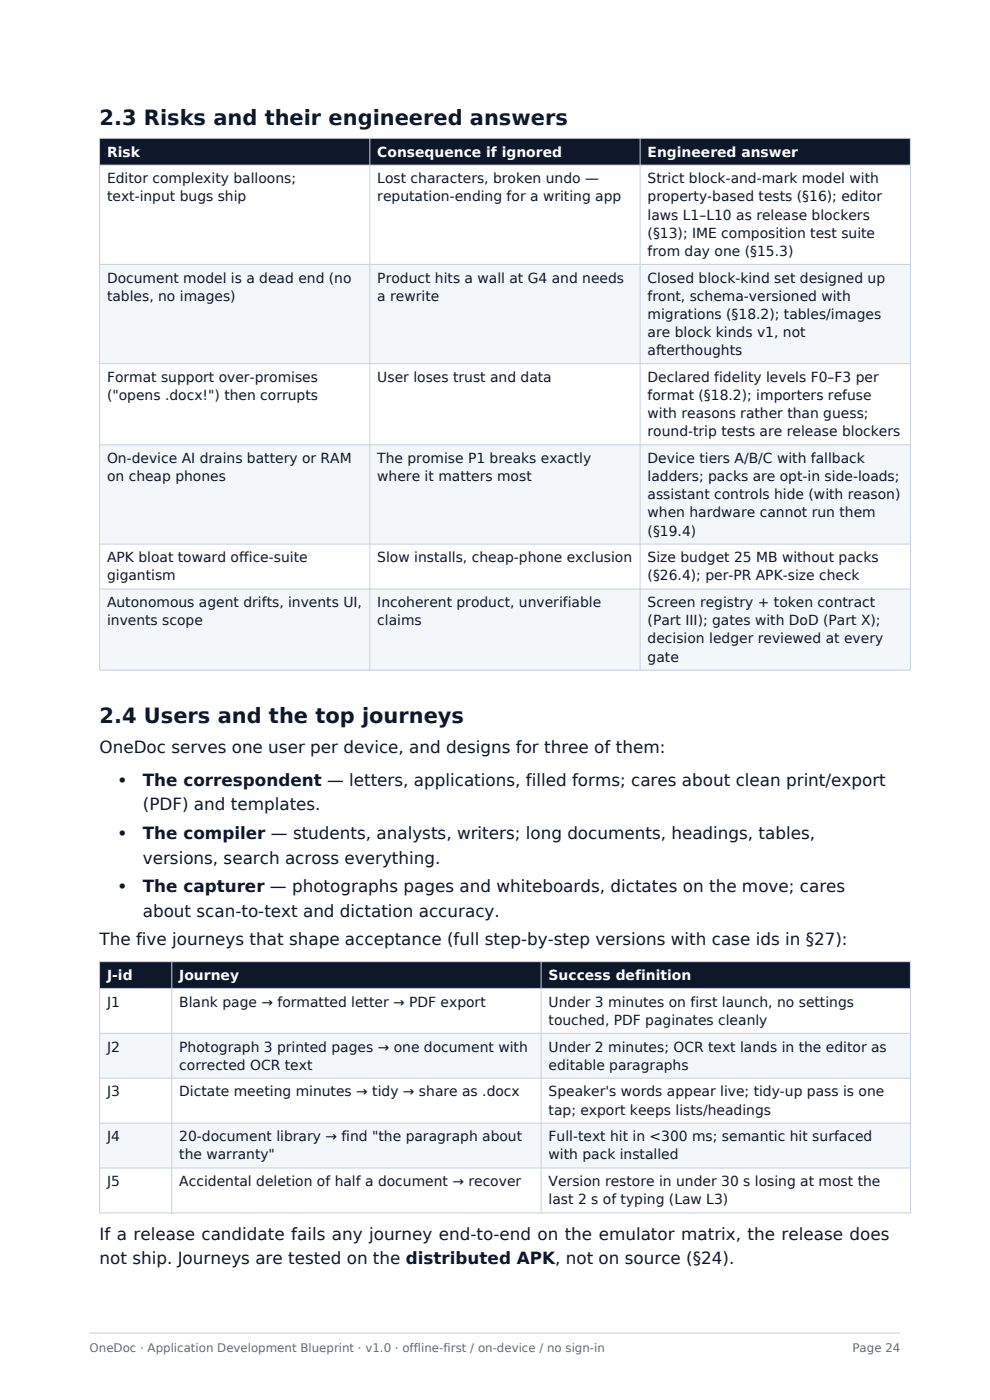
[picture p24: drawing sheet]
<svg xmlns="http://www.w3.org/2000/svg" width="210mm" height="297mm" viewBox="0 0 210 297" stroke-linecap="round" stroke-linejoin="round" font-family="sans-serif">
<defs><g id="words">
<g font-size="4.4" fill="#0f172a">
<text x="21.1" y="26.6">2.3 Risks and their engineered answers</text>
<text x="21.1" y="153.3">2.4 Users and the top journeys</text>
</g>
<g font-size="3.6" fill="#0f172a">
<text x="21.1" y="159.7">OneDoc serves one user per device, and designs for three of them:</text>
<text x="30.3" y="166.7">The correspondent — letters, applications, filled forms; cares about clean print/export</text>
<text x="30.3" y="171.9">(PDF) and templates.</text>
<text x="30.3" y="178">The compiler — students, analysts, writers; long documents, headings, tables,</text>
<text x="30.3" y="183.2">versions, search across everything.</text>
<text x="30.3" y="189.3">The capturer — photographs pages and whiteboards, dictates on the move; cares</text>
<text x="30.3" y="194.5">about scan-to-text and dictation accuracy.</text>
<text x="21.1" y="200.6">The five journeys that shape acceptance (full step-by-step versions with case ids in §27):</text>
<text x="21.1" y="263">If a release candidate fails any journey end-to-end on the emulator matrix, the release does</text>
<text x="21.1" y="268.2">not ship. Journeys are tested on the distributed APK, not on source (§24).</text>
</g>
<g font-size="3.5" fill="#0f172a">
<text x="25.4" y="166.7">•</text>
<text x="25.4" y="178">•</text>
<text x="25.4" y="189.3">•</text>
</g>
<g font-size="2.9" fill="#fff">
<text x="22.7" y="33.2">Risk</text>
<text x="80" y="33.2">Consequence if ignored</text>
<text x="137.4" y="33.2">Engineered answer</text>
<text x="22.7" y="207.9">J-id</text>
<text x="38" y="207.9">Journey</text>
<text x="116.4" y="207.9">Success definition</text>
</g>
<g font-size="2.9" fill="#0f172a">
<text x="22.7" y="38.9">Editor complexity balloons;</text>
<text x="80" y="38.9">Lost characters, broken undo —</text>
<text x="137.4" y="38.9">Strict block-and-mark model with</text>
<text x="22.7" y="42.7">text-input bugs ship</text>
<text x="80" y="42.7">reputation-ending for a writing app</text>
<text x="137.4" y="42.7">property-based tests (§16); editor</text>
<text x="137.4" y="46.6">laws L1–L10 as release blockers</text>
<text x="137.4" y="50.4">(§13); IME composition test suite</text>
<text x="22.7" y="60">Document model is a dead end (no</text>
<text x="80" y="60">Product hits a wall at G4 and needs</text>
<text x="137.4" y="54.3">from day one (§15.3)</text>
<text x="137.4" y="60">Closed block-kind set designed up</text>
<text x="22.7" y="63.8">tables, no images)</text>
<text x="80" y="63.8">a rewrite</text>
<text x="137.4" y="63.8">front, schema-versioned with</text>
<text x="137.4" y="67.6">migrations (§18.2); tables/images</text>
<text x="137.4" y="71.5">are block kinds v1, not</text>
<text x="137.4" y="75.3">afterthoughts</text>
<text x="22.7" y="81">Format support over-promises</text>
<text x="80" y="81">User loses trust and data</text>
<text x="137.4" y="81">Declared fidelity levels F0–F3 per</text>
<text x="22.7" y="84.9">(&quot;opens .docx!&quot;) then corrupts</text>
<text x="137.4" y="84.9">format (§18.2); importers refuse</text>
<text x="137.4" y="88.7">with reasons rather than guess;</text>
<text x="137.4" y="92.5">round-trip tests are release blockers</text>
<text x="22.7" y="98.2">On-device AI drains battery or RAM</text>
<text x="80" y="98.2">The promise P1 breaks exactly</text>
<text x="137.4" y="98.2">Device tiers A/B/C with fallback</text>
<text x="22.7" y="102.1">on cheap phones</text>
<text x="80" y="102.1">where it matters most</text>
<text x="137.4" y="102.1">ladders; packs are opt-in side-loads;</text>
<text x="137.4" y="105.9">assistant controls hide (with reason)</text>
<text x="137.4" y="109.8">when hardware cannot run them</text>
<text x="137.4" y="113.6">(§19.4)</text>
<text x="22.7" y="119.3">APK bloat toward office-suite</text>
<text x="80" y="119.3">Slow installs, cheap-phone exclusion</text>
<text x="137.4" y="119.3">Size budget 25 MB without packs</text>
<text x="22.7" y="123.1">gigantism</text>
<text x="137.4" y="123.1">(§26.4); per-PR APK-size check</text>
<text x="22.7" y="128.8">Autonomous agent drifts, invents UI,</text>
<text x="80" y="128.8">Incoherent product, unverifiable</text>
<text x="137.4" y="128.8">Screen registry + token contract</text>
<text x="22.7" y="132.7">invents scope</text>
<text x="80" y="132.7">claims</text>
<text x="137.4" y="132.7">(Part III); gates with DoD (Part X);</text>
<text x="137.4" y="136.5">decision ledger reviewed at every</text>
<text x="137.4" y="140.4">gate</text>
<text x="22.7" y="213.6">J1</text>
<text x="38" y="213.6">Blank page → formatted letter → PDF export</text>
<text x="116.4" y="213.6">Under 3 minutes on first launch, no settings</text>
<text x="116.4" y="217.4">touched, PDF paginates cleanly</text>
<text x="22.7" y="223.1">J2</text>
<text x="38" y="223.1">Photograph 3 printed pages → one document with</text>
<text x="38" y="226.9">corrected OCR text</text>
<text x="116.4" y="223.1">Under 2 minutes; OCR text lands in the editor as</text>
<text x="116.4" y="226.9">editable paragraphs</text>
<text x="22.7" y="232.6">J3</text>
<text x="38" y="232.6">Dictate meeting minutes → tidy → share as .docx</text>
<text x="116.4" y="232.6">Speaker's words appear live; tidy-up pass is one</text>
<text x="116.4" y="236.4">tap; export keeps lists/headings</text>
<text x="22.7" y="242.1">J4</text>
<text x="38" y="242.1">20-document library → find &quot;the paragraph about</text>
<text x="38" y="246">the warranty&quot;</text>
<text x="116.4" y="242.1">Full-text hit in &lt;300 ms; semantic hit surfaced</text>
<text x="116.4" y="246">with pack installed</text>
<text x="22.7" y="251.7">J5</text>
<text x="38" y="251.7">Accidental deletion of half a document → recover</text>
<text x="116.4" y="251.7">Version restore in under 30 s losing at most the</text>
<text x="116.4" y="255.5">last 2 s of typing (Law L3)</text>
</g>
<g font-size="2.5" fill="#5b6b7e">
<text x="19" y="286.8">OneDoc · Application Development Blueprint · v1.0 · offline-first / on-device / no sign-in</text>
<text x="180.8" y="286.8">Page 24</text>
</g>
</g></defs>
<path d="M19 282.8h172" fill="none" stroke="#c7d0dc" stroke-width=".21"/>
<path d="M21.1 29.3h172v5.7h-172z" fill-rule="evenodd" fill="#0f172a"/>
<g fill="#f4f7fa">
<path d="M21.1 56.1h172v21h-172z" fill-rule="evenodd"/>
<path d="M21.1 94.4h172v21h-172z" fill-rule="evenodd"/>
<path d="M21.1 125h172v17.2h-172z" fill-rule="evenodd"/>
</g>
<path d="M21.1 29.3h172v112.9h-172zM21.1 35h172M78.5 29.3v112.9M135.8 29.3v112.9M21.1 56.1h172M21.1 77.1h172M21.1 94.4h172M21.1 115.4h172M21.1 125h172" fill="none" stroke="#c7d0dc" stroke-width=".21"/>
<path d="M21.1 204h172v5.7h-172z" fill-rule="evenodd" fill="#0f172a"/>
<g fill="#f4f7fa">
<path d="M21.1 219.2h172v9.5h-172z" fill-rule="evenodd"/>
<path d="M21.1 238.3h172v9.5h-172z" fill-rule="evenodd"/>
</g>
<path d="M21.1 204h172v53.3h-172zM21.1 209.7h172M21.1 219.2h172M36.4 204v53.3M114.8 204v53.3M21.1 228.7h172M21.1 238.3h172M21.1 247.8h172" fill="none" stroke="#c7d0dc" stroke-width=".21"/>
<use href="#words"/>
</svg>
